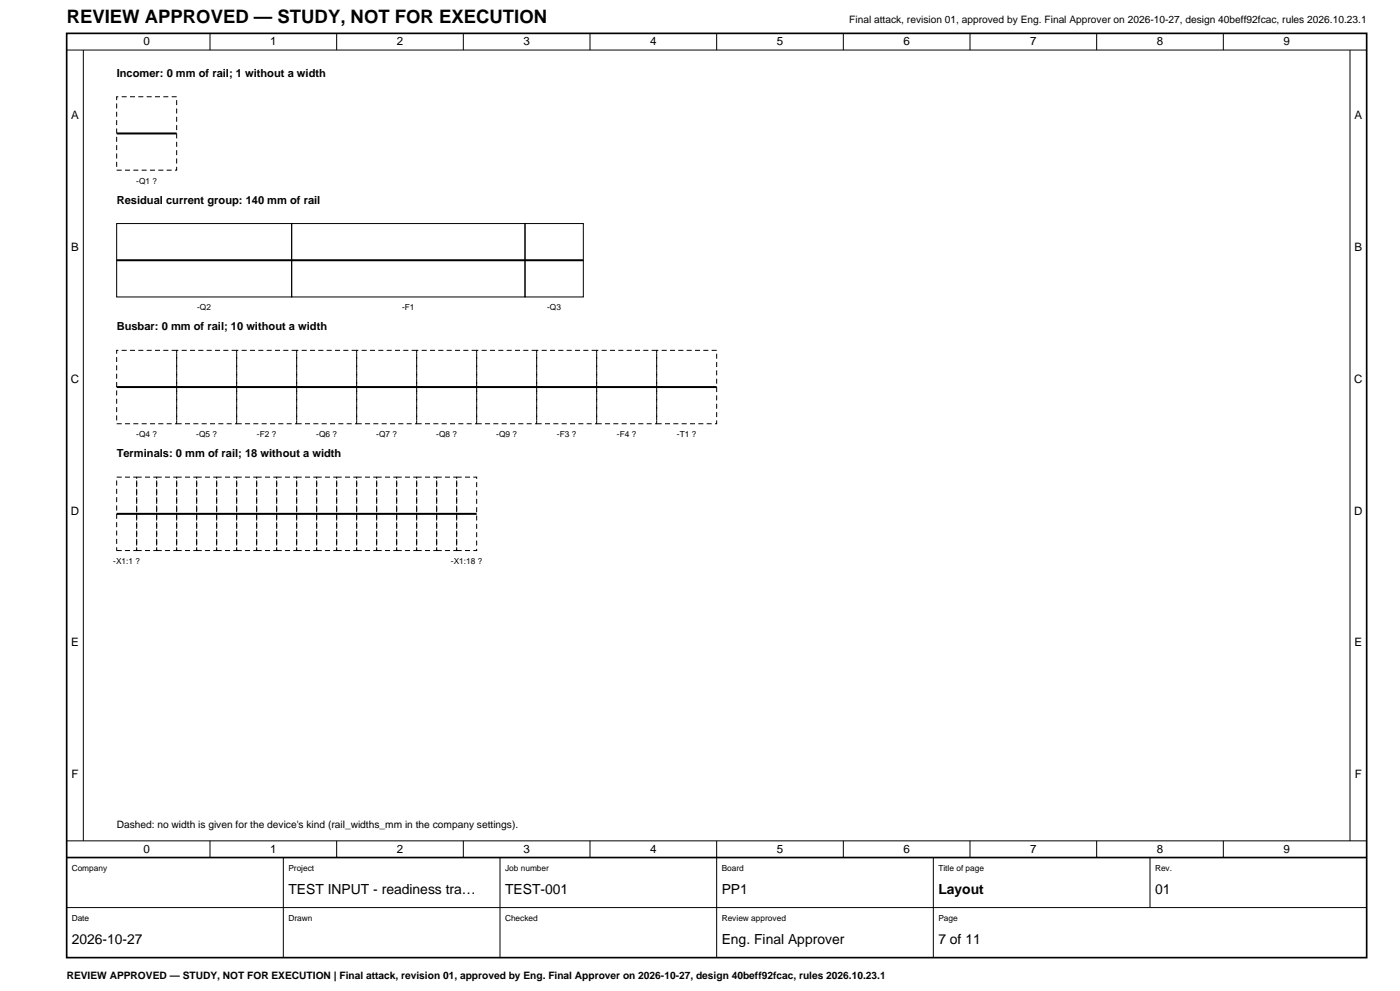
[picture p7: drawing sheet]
<svg xmlns="http://www.w3.org/2000/svg" width="420mm" height="297mm" viewBox="0 0 420 297" stroke-linecap="round" stroke-linejoin="round" font-family="sans-serif">
<defs><g id="words">
<text font-size="5.6" x="20" y="7">REVIEW APPROVED — STUDY, NOT FOR EXECUTION</text>
<g font-size="4.2">
<text x="86.5" y="268">TEST INPUT - readiness tra…</text>
<text x="151.5" y="268">TEST-001</text>
<text x="216.5" y="268">PP1</text>
<text x="281.5" y="268">Layout</text>
<text x="346.5" y="268">01</text>
<text x="21.5" y="283">2026-10-27</text>
<text x="216.5" y="283">Eng. Final Approver</text>
<text x="281.5" y="283">7 of 11</text>
</g>
<g font-size="3.5">
<text x="43" y="13.6">0</text>
<text x="81" y="13.6">1</text>
<text x="119" y="13.6">2</text>
<text x="157" y="13.6">3</text>
<text x="195" y="13.6">4</text>
<text x="233" y="13.6">5</text>
<text x="271" y="13.6">6</text>
<text x="309" y="13.6">7</text>
<text x="347" y="13.6">8</text>
<text x="385" y="13.6">9</text>
<text x="21.3" y="35.7">A</text>
<text x="406.3" y="35.7">A</text>
<text x="21.3" y="75.2">B</text>
<text x="406.3" y="75.2">B</text>
<text x="21.2" y="114.7">C</text>
<text x="406.2" y="114.7">C</text>
<text x="21.2" y="154.2">D</text>
<text x="406.2" y="154.2">D</text>
<text x="21.3" y="193.7">E</text>
<text x="406.3" y="193.7">E</text>
<text x="21.4" y="233.2">F</text>
<text x="406.4" y="233.2">F</text>
<text x="43" y="255.6">0</text>
<text x="81" y="255.6">1</text>
<text x="119" y="255.6">2</text>
<text x="157" y="255.6">3</text>
<text x="195" y="255.6">4</text>
<text x="233" y="255.6">5</text>
<text x="271" y="255.6">6</text>
<text x="309" y="255.6">7</text>
<text x="347" y="255.6">8</text>
<text x="385" y="255.6">9</text>
</g>
<g font-size="3.3">
<text x="35" y="23">Incomer: 0 mm of rail; 1 without a width</text>
<text x="35" y="61">Residual current group: 140 mm of rail</text>
<text x="35" y="99">Busbar: 0 mm of rail; 10 without a width</text>
<text x="35" y="137">Terminals: 0 mm of rail; 18 without a width</text>
</g>
<g font-size="3.1">
<text x="254.8" y="7">Final attack, revision 01, approved by Eng. Final Approver on 2026-10-27, design 40beff92fcac, rules 2026.10.23.1</text>
<text x="35" y="248">Dashed: no width is given for the device's kind (rail_widths_mm in the company settings).</text>
<text x="20" y="293.5">REVIEW APPROVED — STUDY, NOT FOR EXECUTION | Final attack, revision 01, approved by Eng. Final Approver on 2026-10-27, design 40beff92fcac, rules 2026.10.23.1</text>
</g>
<g font-size="2.5">
<text x="40.9" y="55">-Q1 ?</text>
<text x="59.2" y="93">-Q2</text>
<text x="120.6" y="93">-F1</text>
<text x="164.2" y="93">-Q3</text>
<text x="40.9" y="131">-Q4 ?</text>
<text x="58.9" y="131">-Q5 ?</text>
<text x="77.1" y="131">-F2 ?</text>
<text x="94.9" y="131">-Q6 ?</text>
<text x="112.9" y="131">-Q7 ?</text>
<text x="130.9" y="131">-Q8 ?</text>
<text x="148.9" y="131">-Q9 ?</text>
<text x="167.1" y="131">-F3 ?</text>
<text x="185.1" y="131">-F4 ?</text>
<text x="203.1" y="131">-T1 ?</text>
<text x="34" y="169">-X1:1 ?</text>
<text x="135.3" y="169">-X1:18 ?</text>
<text x="21.5" y="261">Company</text>
<text x="86.5" y="261">Project</text>
<text x="151.5" y="261">Job number</text>
<text x="216.5" y="261">Board</text>
<text x="281.5" y="261">Title of page</text>
<text x="346.5" y="261">Rev.</text>
<text x="21.5" y="276">Date</text>
<text x="86.5" y="276">Drawn</text>
<text x="151.5" y="276">Checked</text>
<text x="216.5" y="276">Review approved</text>
<text x="281.5" y="276">Page</text>
</g>
</g></defs>
<path d="M35 40h18M35 78h140M35 116h180M35 154h108" fill="none" stroke="#000" stroke-width=".6"/>
<g fill="none" stroke="#000" stroke-width=".3" stroke-dasharray="1.5 1" stroke-linecap="butt">
<path d="M35 29h18v22h-18zM35 105h18v22h-18zM53 105h18v22h-18zM71 105h18v22h-18zM89 105h18v22h-18zM107 105h18v22h-18zM125 105h18v22h-18zM143 105h18v22h-18zM161 105h18v22h-18zM179 105h18v22h-18zM197 105h18v22h-18zM35 143h6v22h-6z"/>
<path d="M41 143h6v22h-6zM47 143h6v22h-6zM53 143h6v22h-6zM59 143h6v22h-6zM65 143h6v22h-6zM71 143h6v22h-6zM77 143h6v22h-6zM83 143h6v22h-6zM89 143h6v22h-6zM95 143h6v22h-6zM101 143h6v22h-6zM107 143h6v22h-6z"/>
<path d="M113 143h6v22h-6zM119 143h6v22h-6zM125 143h6v22h-6zM131 143h6v22h-6zM137 143h6v22h-6z"/>
</g>
<g fill="none" stroke="#000" stroke-width=".3">
<path d="M20 15h390M25 15v237M63 10v5M101 10v5M139 10v5M177 10v5M215 10v5M253 10v5M291 10v5M329 10v5M367 10v5M405 15v237"/>
<path d="M35 67h52.5v22h-52.5zM87.5 67h70v22h-70zM157.5 67h17.5v22h-17.5zM20 252h390M63 252v5M85 257v30M101 252v5M139 252v5M150 257v30M177 252v5M215 252v35M253 252v5"/>
<path d="M280 257v30M291 252v5M329 252v5M345 257v15M367 252v5M20 272h390"/>
</g>
<path d="M20 10h390v277h-390zM20 257h390" fill="none" stroke="#000" stroke-width=".5"/>
<use href="#words"/>
</svg>
